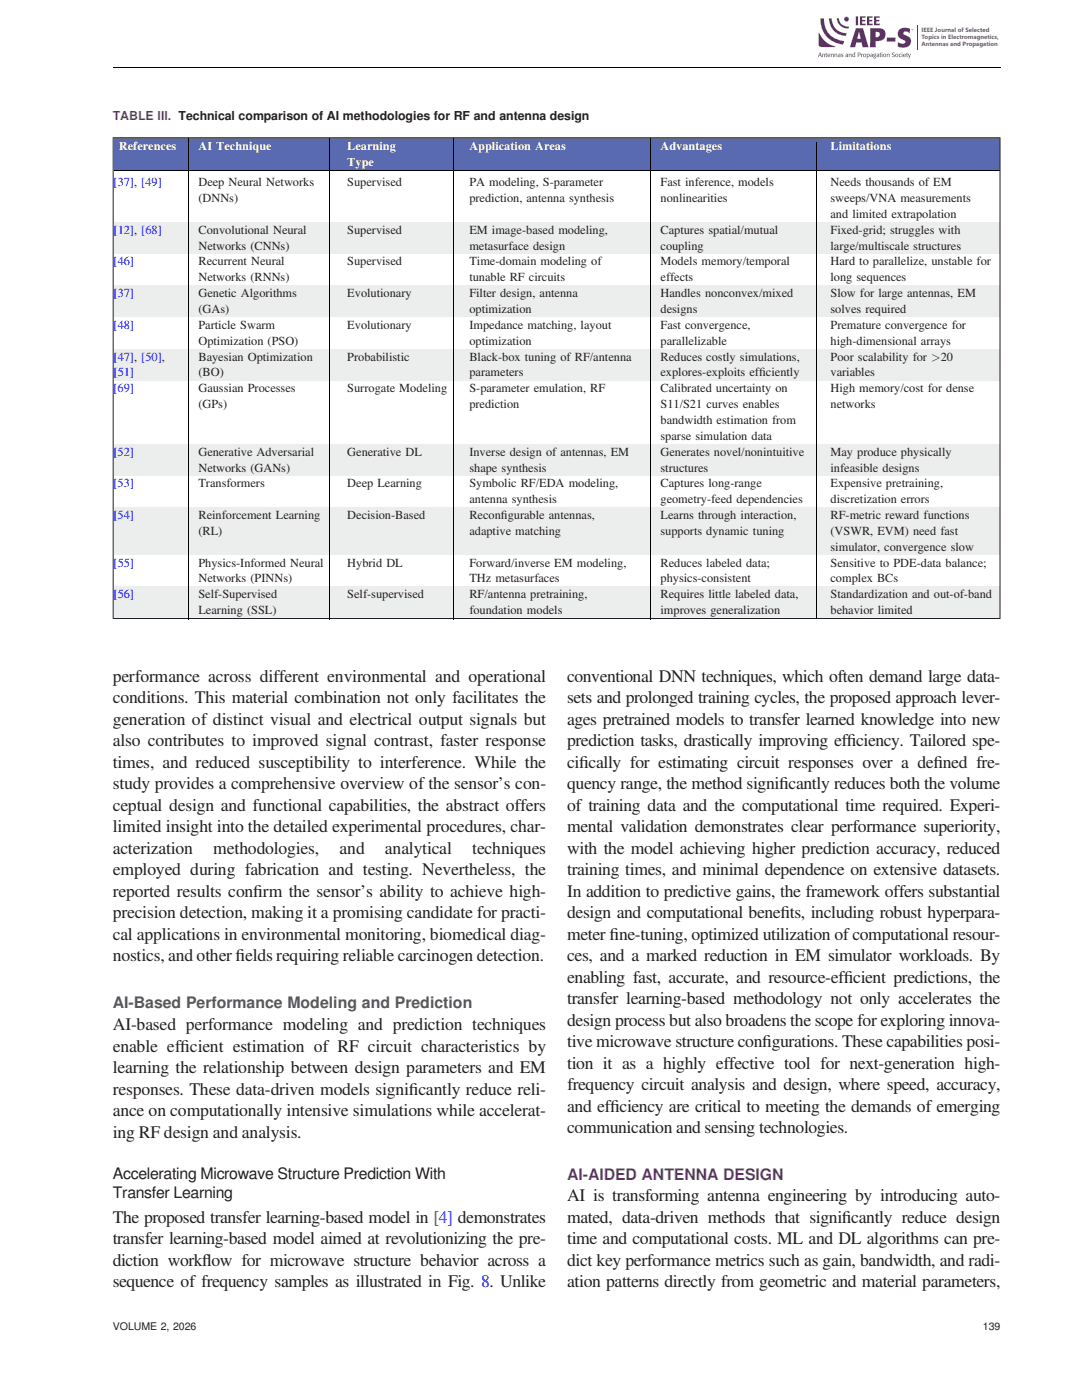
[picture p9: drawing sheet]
<svg xmlns="http://www.w3.org/2000/svg" width="216mm" height="279mm" viewBox="0 0 216 279" stroke-linecap="round" stroke-linejoin="round" font-family="sans-serif">
<defs><g id="words">
<g font-size="3.5" fill="#231f20">
<text x="22.5" y="136.1">performance across different environmental and operational</text>
<text x="113.2" y="136.1">conventional DNN techniques, which often demand large data-</text>
<text x="22.5" y="140.4">conditions. This material combination not only facilitates the</text>
<text x="113.2" y="140.4">sets and prolonged training cycles, the proposed approach lever-</text>
<text x="22.5" y="144.7">generation of distinct visual and electrical output signals but</text>
<text x="22.5" y="148.9">also contributes to improved signal contrast, faster response</text>
<text x="113.2" y="144.7">ages pretrained models to transfer learned knowledge into new</text>
<text x="113.2" y="148.9">prediction tasks, drastically improving effciency. Tailored spe-</text>
<text x="169" y="148.9">i</text>
<text x="22.5" y="153.2">times, and reduced susceptibility to interference. While the</text>
<text x="113.2" y="153.2">cifcally for estimating circuit responses over a defned fre-</text>
<text x="115.6" y="153.2">i</text>
<text x="186.3" y="153.2">i</text>
<text x="22.5" y="157.5">study provides a comprehensive overview of the sensor’s con-</text>
<text x="22.5" y="161.8">ceptual design and functional capabilities, the abstract offers</text>
<text x="113.2" y="157.5">quency range, the method signifcantly reduces both the volume</text>
<text x="113.2" y="161.8">of training data and the computational time required. Experi-</text>
<text x="155.5" y="157.5">i</text>
<text x="22.5" y="166.1">limited insight into the detailed experimental procedures, char-</text>
<text x="113.2" y="166.1">mental validation demonstrates clear performance superiority,</text>
<text x="22.5" y="170.4">acterization</text>
<text x="42.6" y="170.4">methodologies,</text>
<text x="67.8" y="170.4">and</text>
<text x="76.8" y="170.4">analytical</text>
<text x="94.2" y="170.4">techniques</text>
<text x="113.2" y="170.4">with the model achieving higher prediction accuracy, reduced</text>
<text x="22.5" y="174.7">employed during fabrication and testing. Nevertheless, the</text>
<text x="22.5" y="179">reported results confrm the sensor’s ability to achieve high-</text>
<text x="50.5" y="179">i</text>
<text x="113.2" y="174.7">training times, and minimal dependence on extensive datasets.</text>
<text x="113.2" y="179">In addition to predictive gains, the framework offers substantial</text>
<text x="22.5" y="183.2">precision detection, making it a promising candidate for practi-</text>
<text x="113.2" y="183.2">design and computational benefts, including robust hyperpara-</text>
<text x="155.7" y="183.2">i</text>
<text x="22.5" y="187.5">cal applications in environmental monitoring, biomedical diag-</text>
<text x="22.5" y="191.8">nostics, and other felds requiring reliable carcinogen detection.</text>
<text x="47" y="191.8">i</text>
<text x="113.2" y="187.5">meter fne-tuning, optimized utilization ofcomputational resour-</text>
<text x="113.2" y="191.8">ces, and a marked reduction in EM simulator workloads. By</text>
<text x="121.6" y="187.5">i</text>
<text x="113.2" y="196.1">enabling fast, accurate, and resource-effcient predictions, the</text>
<text x="168.4" y="196.1">i</text>
<text x="113.2" y="200.4">transfer learning-based methodology not only accelerates the</text>
<text x="22.5" y="205.6">AI-based performance modeling and prediction techniques</text>
<text x="22.5" y="209.9">enable effcient estimation of RF circuit characteristics by</text>
<text x="36" y="209.9">i</text>
<text x="113.2" y="204.7">design process but also broadens the scope for exploring innova-</text>
<text x="113.2" y="209">tive microwave structure confgurations. These capabilities posi-</text>
<text x="152.1" y="209">i</text>
<text x="22.5" y="214.2">learning the relationship between design parameters and EM</text>
<text x="113.2" y="213.3">tion it as a highly effective tool for next-generation high-</text>
<text x="22.5" y="218.5">responses. These data-driven models signifcantly reduce reli-</text>
<text x="81.6" y="218.5">i</text>
<text x="113.2" y="217.5">frequency circuit analysis and design, where speed, accuracy,</text>
<text x="113.2" y="221.8">and effciency are critical to meeting the demands of emerging</text>
<text x="121.7" y="221.8">i</text>
<text x="22.5" y="222.8">ance on computationally intensive simulations while accelerat-</text>
<text x="22.5" y="227">ing RF design and analysis.</text>
<text x="113.2" y="226.1">communication and sensing technologies.</text>
<text x="113.2" y="239.7">AI is transforming antenna engineering by introducing auto-</text>
<text x="22.5" y="244">The proposed transfer learning-based model in [4] demonstrates</text>
<text x="113.2" y="244">mated, data-driven methods that signifcantly reduce design</text>
<text x="168" y="244">i</text>
<text x="22.5" y="248.3">transfer learning-based model aimed at revolutionizing the pre-</text>
<text x="113.2" y="248.3">time and computational costs. ML and DL algorithms can pre-</text>
<text x="22.5" y="252.6">diction workfow for microwave structure behavior across a</text>
<text x="22.5" y="256.8">sequence of frequency samples as illustrated in Fig. 8. Unlike</text>
<text x="40.4" y="252.6">l</text>
<text x="113.2" y="252.6">dict key performance metrics such as gain, bandwidth, and radi-</text>
<text x="113.2" y="256.8">ation patterns directly from geometric and material parameters,</text>
</g>
<text font-size="3.2" fill="#58595b" x="22.5" y="201.1">AI-Based Performance Modeling and Prediction</text>
<g font-size="3.2" fill="#231f20">
<text x="22.5" y="235.2">Accelerating Microwave Structure Prediction With</text>
<text x="22.5" y="239.2">Transfer Learning</text>
</g>
<text font-size="3.2" fill="#722e8b" x="113.2" y="235.6">AI-AIDED ANTENNA DESIGN</text>
<text font-size="2.5" fill="#722e8b" x="22.5" y="23.9">TABLE III. Technical comparison of AI methodologies for RF and antenna design</text>
<g font-size="2.5" fill="#fff">
<text x="23.7" y="30">References</text>
<text x="39.6" y="30">AI Technique</text>
<text x="69.3" y="30">Learning</text>
<text x="93.7" y="30">Application Areas</text>
<text x="131.8" y="30">Advantages</text>
<text x="165.7" y="30">Limitations</text>
<text x="69.3" y="33.1">Type</text>
</g>
<g font-size="2.5" fill="#00f">
<text x="22.7" y="37.2">[37], [49]</text>
<text x="22.7" y="46.7">[12], [68]</text>
<text x="22.7" y="53">[46]</text>
<text x="22.7" y="59.3">[37]</text>
<text x="22.7" y="65.6">[48]</text>
<text x="22.7" y="72">[47], [50],</text>
<text x="22.7" y="75.1">[51]</text>
<text x="22.7" y="78.3">[69]</text>
<text x="22.7" y="90.9">[52]</text>
<text x="22.7" y="97.3">[53]</text>
<text x="22.7" y="103.6">[54]</text>
<text x="22.7" y="113.1">[55]</text>
<text x="22.7" y="119.4">[56]</text>
</g>
<g font-size="2.5" fill="#231f20">
<text x="39.6" y="37.2">Deep Neural Networks</text>
<text x="39.6" y="40.3">(DNNs)</text>
<text x="69.3" y="37.2">Supervised</text>
<text x="93.7" y="37.2">PA modeling, S-parameter</text>
<text x="93.7" y="40.3">prediction, antenna synthesis</text>
<text x="131.8" y="37.2">Fast inference, models</text>
<text x="131.8" y="40.3">nonlinearities</text>
<text x="165.7" y="37.2">Needs thousands of EM</text>
<text x="165.7" y="40.3">sweeps/VNA measurements</text>
<text x="39.6" y="46.7">Convolutional Neural</text>
<text x="69.3" y="46.7">Supervised</text>
<text x="93.7" y="46.7">EM image-based modeling,</text>
<text x="131.8" y="46.7">Captures spatial/mutual</text>
<text x="165.7" y="43.5">and limited extrapolation</text>
<text x="165.7" y="46.7">Fixed-grid; struggles with</text>
<text x="39.6" y="49.8">Networks (CNNs)</text>
<text x="39.6" y="53">Recurrent Neural</text>
<text x="69.3" y="53">Supervised</text>
<text x="93.7" y="53">Time-domain modeling of</text>
<text x="93.7" y="49.8">metasurface design</text>
<text x="131.8" y="49.8">coupling</text>
<text x="131.8" y="53">Models memory/temporal</text>
<text x="165.7" y="49.8">large/multiscale structures</text>
<text x="165.7" y="53">Hard to parallelize, unstable for</text>
<text x="39.6" y="56.1">Networks (RNNs)</text>
<text x="39.6" y="59.3">Genetic Algorithms</text>
<text x="69.3" y="59.3">Evolutionary</text>
<text x="93.7" y="59.3">Filter design, antenna</text>
<text x="93.7" y="56.1">tunable RF circuits</text>
<text x="131.8" y="56.1">effects</text>
<text x="131.8" y="59.3">Handles nonconvex/mixed</text>
<text x="165.7" y="56.1">long sequences</text>
<text x="165.7" y="59.3">Slow for large antennas, EM</text>
<text x="39.6" y="62.5">(GAs)</text>
<text x="39.6" y="65.6">Particle Swarm</text>
<text x="69.3" y="65.6">Evolutionary</text>
<text x="93.7" y="65.6">Impedance matching, layout</text>
<text x="93.7" y="62.5">optimization</text>
<text x="131.8" y="62.5">designs</text>
<text x="131.8" y="65.6">Fast convergence,</text>
<text x="165.7" y="62.5">solves required</text>
<text x="165.7" y="65.6">Premature convergence for</text>
<text x="39.6" y="72">Bayesian Optimization</text>
<text x="39.6" y="68.8">Optimization (PSO)</text>
<text x="69.3" y="72">Probabilistic</text>
<text x="93.7" y="72">Black-box tuning of RF/antenna</text>
<text x="93.7" y="68.8">optimization</text>
<text x="131.8" y="72">Reduces costly simulations,</text>
<text x="131.8" y="68.8">parallelizable</text>
<text x="165.7" y="72">Poor scalability for &gt;20</text>
<text x="165.7" y="68.8">high-dimensional arrays</text>
<text x="39.6" y="75.1">(BO)</text>
<text x="93.7" y="75.1">parameters</text>
<text x="131.8" y="75.1">explores-exploits effciently</text>
<text x="151.5" y="75.1">i</text>
<text x="165.7" y="75.1">variables</text>
<text x="39.6" y="78.3">Gaussian Processes</text>
<text x="39.6" y="81.4">(GPs)</text>
<text x="69.3" y="78.3">Surrogate Modeling</text>
<text x="93.7" y="78.3">S-parameter emulation, RF</text>
<text x="93.7" y="81.4">prediction</text>
<text x="131.8" y="78.3">Calibrated uncertainty on</text>
<text x="131.8" y="81.4">S11/S21 curves enables</text>
<text x="165.7" y="78.3">High memory/cost for dense</text>
<text x="165.7" y="81.4">networks</text>
<text x="131.8" y="84.6">bandwidth estimation from</text>
<text x="131.8" y="87.8">sparse simulation data</text>
<text x="39.6" y="90.9">Generative Adversarial</text>
<text x="39.6" y="94.1">Networks (GANs)</text>
<text x="69.3" y="90.9">Generative DL</text>
<text x="93.7" y="90.9">Inverse design of antennas, EM</text>
<text x="93.7" y="94.1">shape synthesis</text>
<text x="131.8" y="90.9">Generates novel/nonintuitive</text>
<text x="131.8" y="94.1">structures</text>
<text x="165.7" y="90.9">May produce physically</text>
<text x="165.7" y="94.1">infeasible designs</text>
<text x="39.6" y="97.3">Transformers</text>
<text x="69.3" y="97.3">Deep Learning</text>
<text x="93.7" y="97.3">Symbolic RF/EDA modeling,</text>
<text x="93.7" y="100.4">antenna synthesis</text>
<text x="131.8" y="97.3">Captures long-range</text>
<text x="131.8" y="100.4">geometry-feed dependencies</text>
<text x="165.7" y="97.3">Expensive pretraining,</text>
<text x="165.7" y="100.4">discretization errors</text>
<text x="39.6" y="103.6">Reinforcement Learning</text>
<text x="39.6" y="106.8">(RL)</text>
<text x="69.3" y="103.6">Decision-Based</text>
<text x="93.7" y="103.6">Reconfgurable antennas,</text>
<text x="93.7" y="106.8">adaptive matching</text>
<text x="99.9" y="103.6">i</text>
<text x="131.8" y="103.6">Learns through interaction,</text>
<text x="131.8" y="106.8">supports dynamic tuning</text>
<text x="165.7" y="103.6">RF-metric reward functions</text>
<text x="165.7" y="106.8">(VSWR, EVM) need fast</text>
<text x="39.6" y="113.1">Physics-Informed Neural</text>
<text x="69.3" y="113.1">Hybrid DL</text>
<text x="93.7" y="113.1">Forward/inverse EM modeling,</text>
<text x="131.8" y="113.1">Reduces labeled data;</text>
<text x="165.7" y="109.9">simulator, convergence slow</text>
<text x="165.7" y="113.1">Sensitive to PDE-data balance;</text>
<text x="39.6" y="116.2">Networks (PINNs)</text>
<text x="39.6" y="119.4">Self-Supervised</text>
<text x="69.3" y="119.4">Self-supervised</text>
<text x="93.7" y="119.4">RF/antenna pretraining,</text>
<text x="93.7" y="116.2">THz metasurfaces</text>
<text x="131.8" y="116.2">physics-consistent</text>
<text x="131.8" y="119.4">Requires little labeled data,</text>
<text x="165.7" y="116.2">complex BCs</text>
<text x="165.7" y="119.4">Standardization and out-of-band</text>
<text x="39.6" y="122.6">Learning (SSL)</text>
<text x="93.7" y="122.6">foundation models</text>
<text x="131.8" y="122.6">improves generalization</text>
<text x="165.7" y="122.6">behavior limited</text>
</g>
<g font-size="2.1" fill="#231f20">
<text x="22.5" y="265.4">VOLUME 2, 2026</text>
<text x="196.1" y="265.4">139</text>
</g>
<g font-size="1.2" fill="#832a8f">
<text x="183.9" y="6.3">IEEE Journal of Selected</text>
<text x="183.9" y="7.8">Topics in Electromagnetics,</text>
<text x="183.9" y="9.2">Antennas and Propagation</text>
</g>
</g></defs>
<path d="M22.7 27.6h176.8v6.3h-176.8z" fill="#5a6ab1"/>
<g fill="#eceded">
<path d="M22.7 44.3h176.8v6.3h-176.8z"/>
<path d="M22.7 56.9h176.8v6.4h-176.8z"/>
<path d="M22.7 69.6h176.8v6.3h-176.8z"/>
<path d="M22.7 88.6h176.8v6.3h-176.8z"/>
<path d="M22.7 101.2h176.8v9.5h-176.8z"/>
<path d="M22.7 117h176.8v6.4h-176.8z"/>
</g>
<path d="M22.5 27.5h177.1M22.6 27.4v96.1M22.7 34h176.8M37.6 27.5v96.1M65.7 27.5v96.1M90.6 27.5v96.1M129.7 27.5v96.1M163 28.3v95.1M199.5 27.4v96.1M22.5 123.4h177.1" fill="none" stroke="#000" stroke-width=".2"/>
<g fill="#832a8f">
<path d="M164 10.7l.2 .1a.33 .33 0 0 1 .4 .2 .33 .33 0 0 1-.1 .4l-.1-.6-.2 .1v.5h-.1z"/>
<path d="M164.8 10.6l.3 .1-.2 .1 .1 .6-.2-.1-.1-.5z"/>
<path d="M165.8 10.7l.1 .1a.33 .33 0 0 1 .4 .2 .33 .33 0 0 1-.1 .4l-.1-.6-.2 .1v.5h-.1z"/>
<path d="M166.5 10.7l.1 .1a.33 .33 0 0 1 .5 .2 .33 .33 0 0 1-.2 .4l-.1-.6-.2 .1 .1 .5h-.2z"/>
<path d="M167.9 10.8h.4l-.4 .1 .3 .2v.2l-.4 .1 .3-.2-.2-.2z"/>
<path d="M169.4 10.7l.1 .1a.33 .33 0 0 1 .4 .2 .33 .33 0 0 1-.1 .4l-.1-.6-.2 .1v.5h-.1z"/>
<path d="M171.8 10.7h.4l-.2 .3v.4h-.2z"/>
<path d="M175.6 10.6l.3 .1-.2 .1 .1 .6-.2-.1-.1-.5z"/>
<path d="M176.9 10.7l.2 .1a.33 .33 0 0 1 .4 .2 .33 .33 0 0 1-.1 .4l-.1-.6-.2 .1v.5h-.2z"/>
<path d="M178 10.6l.5-.1-.4 .2 .4 .3v.1l-.1 .3h-.4v-.2l.2 .1 .2-.1-.4-.3z"/>
<path d="M179.5 10.8h.3l-.3 .3v.1h.3v.2a.34 .34 0 0 1-.4-.2 .34 .34 0 0 1 .1-.4z"/>
<path d="M180.9 10.6l.3 .1-.2 .1 .2 .6-.3-.1-.1-.5z"/>
<path d="M181.2 10.7h.1l.2 .5 .1-.5h.2l-.4 1h-.1l.1-.3z"/>
<path d="M170.8 3.2l.4 .1v1.7h-.4z"/>
<path d="M171.6 3.2l1.1 .1v.3h-.7v.1v.3h.7l-.1 .3h-.6v.4h.7v.3h-1.1z"/>
<path d="M173 3.2l1.1 .1v.3h-.7v.1v.3h.7l-.1 .3h-.6v.4h.7v.3h-1.1z"/>
<path d="M174.4 3.2l1.1 .1v.3h-.7v.1v.3h.7l-.1 .3h-.6l.1 .4h.7l-.1 .3h-1.1z"/>
<path d="M167 3.6h.3a2.03 2.03 0 0 0 2.1 1.7l-.1 .4a2.08 2.08 0 0 1-2.3-2.1z"/>
<path d="M165.4 3.7h.5a3.3 3.3 0 0 0 3 3l-.1 .4a3.3 3.3 0 0 1-3.4-3.4z"/>
<path d="M163.7 3.7h.7a4.5 4.5 0 0 0 4 4.6l-.1 .5a4.7 4.7 0 0 1-4.6-5.1z"/>
<path d="M163.4 6.5a5.2 5.2 0 0 0 3.3 2.8h-3.1l-.3-.4z"/>
<path d="M163.6 10.6l-.1 .4h.2zM163.5 10.5h.2l.3 .9-.4-.3-.4 .3z"/>
<path d="M165.3 10.9l-.1 .1h.4zM165.2 10.9a.29 .29 0 0 1 .3-.2 .29 .29 0 0 1 .2 .4h-.5l.1 .2 .4-.1-.1 .2a.33 .33 0 0 1-.5-.3z"/>
<path d="M167.4 11.1l-.1 .2 .3-.1v-.2zM167.3 10.8a.38 .38 0 0 1 .4 .1 .38 .38 0 0 1-.1 .5l-.4-.1v-.3l.4-.1z"/>
<path d="M168.9 11.1l-.1 .2 .3-.1v-.2zM168.8 10.8a.38 .38 0 0 1 .4 .1 .38 .38 0 0 1-.1 .5l-.3-.1v-.3l.3-.1z"/>
<path d="M170.3 10.9l-.1 .3a.25 .25 0 0 0 .3-.1 .25 .25 0 0 0-.1-.3zM170.5 10.4h.1v1h-.4l-.1-.2v-.3l.4-.2z"/>
<path d="M171.2 10.8a.2 .2 0 0 0 .4 0 .2 .2 0 0 0-.4 0zM171.1 10.5h.1a.33 .33 0 0 1 .5 0 .33 .33 0 0 1-.1 .5h-.3v.4h-.2z"/>
<path d="M172.4 10.9v.4l.3-.1v-.3zM172.2 11.1a.35 .35 0 0 1 .7 0 .35 .35 0 0 1-.7 0z"/>
<path d="M173.1 10.9v.4h.2l.1-.4zM172.9 10.7l.5 .1a.36 .36 0 0 1 .1 .4 .36 .36 0 0 1-.4 .2v.3a.59 .59 0 0 1-.1-.8z"/>
<path d="M173.8 11.1v.2l.2-.1v-.2zM173.7 10.8a.38 .38 0 0 1 .5 .1 .38 .38 0 0 1-.1 .5l-.4-.1v-.3l.3-.1z"/>
<path d="M174.4 10.9v.1h.2v-.1zM174.5 11.4l-.1 .2h.3v-.2zM174.3 10.8l.6-.1-.2 .4-.3 .1 .4 .2-.1 .3-.4-.1v-.1l.1-.3z"/>
<path d="M175.1 11.1l-.1 .2 .3-.1v-.2zM175 10.8a.38 .38 0 0 1 .4 .1 .38 .38 0 0 1 0 .5l-.4-.1v-.3l.3-.1z"/>
<path d="M175.9 10.4h.2v.1zM175.9 10.7h.2v.7h-.2z"/>
<path d="M176.4 10.9v.4l.2-.1 .1-.3zM176.2 11.1a.35 .35 0 0 1 .7 0 .35 .35 0 0 1-.7 0z"/>
<path d="M178.8 10.9v.4l.3-.1v-.3zM178.6 11.1a.35 .35 0 0 1 .7 0 .35 .35 0 0 1-.7 0z"/>
<path d="M179.9 10.4h.2v.1zM179.9 10.7h.2v.7h-.2z"/>
<path d="M180.4 10.9l-.1 .1h.3zM180.2 10.9a.29 .29 0 0 1 .4-.2 .29 .29 0 0 1 .2 .4h-.5l.1 .2 .3-.1-.1 .2a.33 .33 0 0 1-.4-.3z"/>
<path d="M179.5 5.8l1.1-.3 1 .2v.9l-.3-.1a.76 .76 0 0 0-1 0 .36 .36 0 0 0 .3 .5 1.3 1.3 0 0 1 1.1 1.6 1.3 1.3 0 0 1-1.7 .9l-.9-.2 .1-.9a1.03 1.03 0 0 0 1.5 0l-.3-.3a1.34 1.34 0 0 1-1.1-2zM177 7.5h1.7v.8h-1.8zM174.8 6.4v1a.56 .56 0 0 0 .7-.5 .56 .56 0 0 0-.7-.5zM173.6 5.6h1.5a1.32 1.32 0 0 1 1.6 1.3 1.32 1.32 0 0 1-1.5 1.3h-.5v1.2h-1.1zM171.4 6.3l-.3 1.4h.6zM170.8 5.6h1.4l1.1 3.8h-1.1l-.3-.9h-1l-.3 .9h-1z"/>
<path d="M182 5.8l.1 .2 .1-.2v.2v-.2l-.1 .2-.1-.2v.2zM181.8 5.8h.2l-.1 .2z"/>
</g>
<circle cx="168.9" cy="3.8" r=".49" fill="#832a8f"/>
<path d="M183.1 5.1v4.8" fill="none" stroke="#832a8f" stroke-width=".2"/>
<path d="M22.5 13.4h177.1" fill="none" stroke="#000" stroke-width=".2"/>
<use href="#words"/>
</svg>
